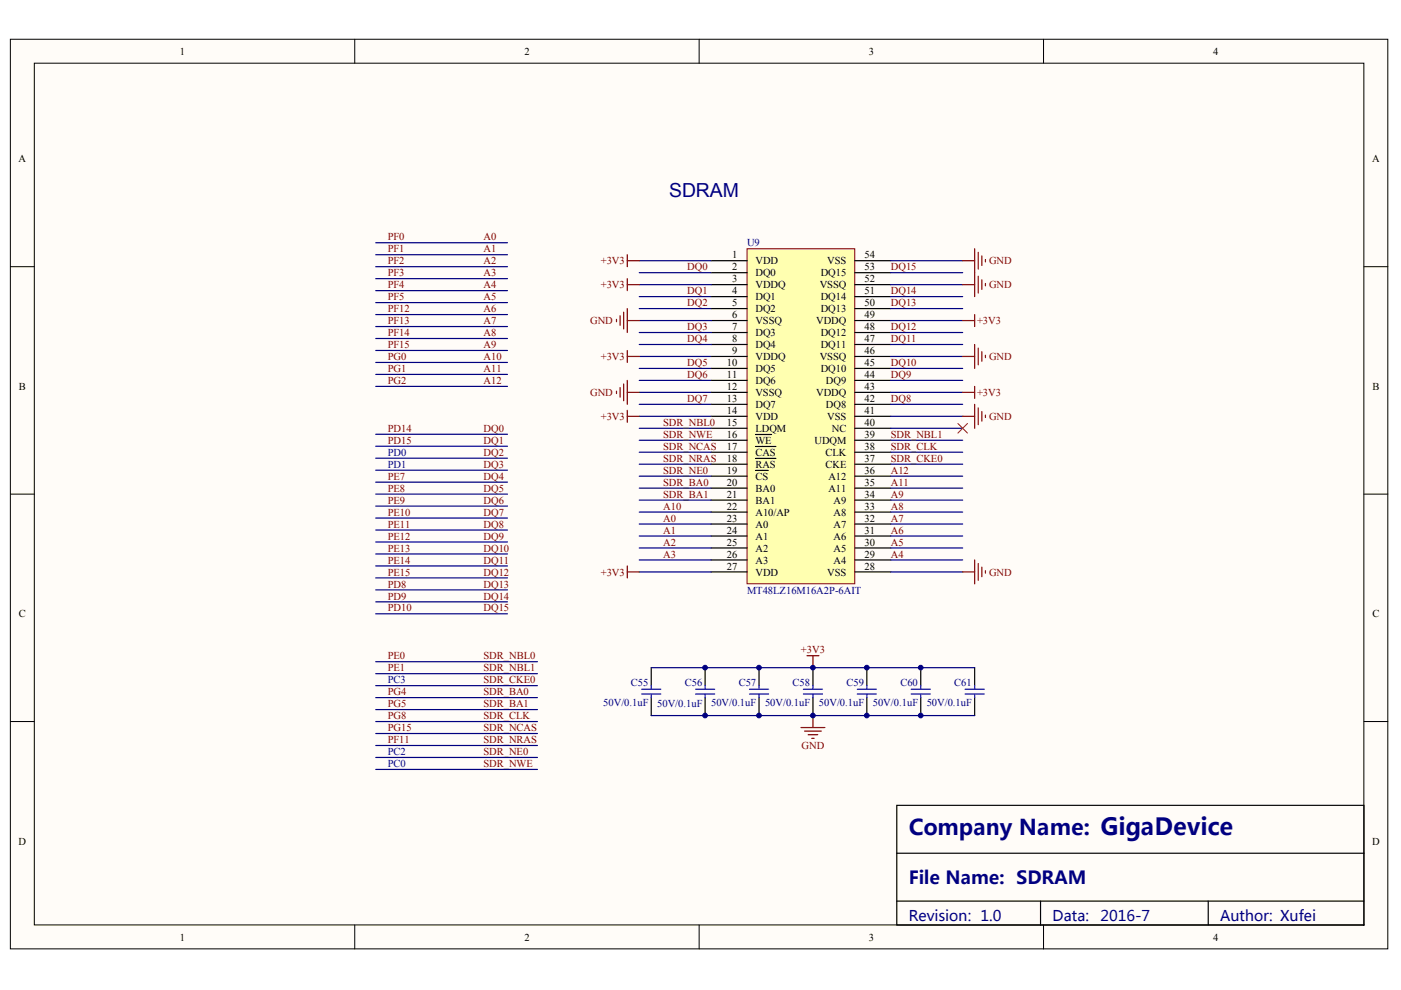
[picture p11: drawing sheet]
<svg xmlns="http://www.w3.org/2000/svg" width="297mm" height="210mm" viewBox="0 0 297 210" stroke-linecap="round" stroke-linejoin="round" font-family="sans-serif">
<defs><g id="words">
<text font-size="4.6" fill="#000080" x="192.7" y="177.1">Company Name: GigaDevice</text>
<text font-size="4.1" fill="#000080" x="141.9" y="41.8">SDRAM</text>
<text font-size="3.8" fill="#000080" x="192.7" y="187.5">File Name: SDRAM</text>
<g font-size="3.1" fill="#000080">
<text x="192.7" y="195.4">Revision: 1.0</text>
<text x="223.2" y="195.4">Data:</text>
<text x="233.3" y="195.4">2016-7</text>
<text x="258.7" y="195.4">Author: Xufei</text>
</g>
<g font-size="2.2">
<text x="38.2" y="11.6">1</text>
<text x="111.2" y="11.6">2</text>
<text x="184.2" y="11.6">3</text>
<text x="257.2" y="11.6">4</text>
<text x="4" y="34.4">A</text>
<text x="290.9" y="34.4">A</text>
<text x="155.2" y="54.8">1</text>
<text x="155.2" y="57.3">2</text>
<text x="155.2" y="59.9">3</text>
<text x="160.2" y="56">VDD</text>
<text x="160.2" y="58.6">DQ0</text>
<text x="174" y="58.6">DQ15</text>
<text x="175.4" y="56">VSS</text>
<text x="183.3" y="59.9">52</text>
<text x="183.3" y="57.3">53</text>
<text x="183.3" y="54.8">54</text>
<text x="155.2" y="62.4">4</text>
<text x="155.2" y="64.9">5</text>
<text x="160.2" y="61.1">VDDQ</text>
<text x="160.2" y="63.7">DQ1</text>
<text x="173.8" y="61.1">VSSQ</text>
<text x="174" y="63.7">DQ14</text>
<text x="183.3" y="64.9">50</text>
<text x="183.3" y="62.4">51</text>
<text x="155.2" y="67.5">6</text>
<text x="155.2" y="70">7</text>
<text x="160.2" y="66.2">DQ2</text>
<text x="160.2" y="68.7">VSSQ</text>
<text x="160.2" y="71.3">DQ3</text>
<text x="173" y="68.7">VDDQ</text>
<text x="174" y="71.3">DQ12</text>
<text x="174" y="66.2">DQ13</text>
<text x="183.3" y="70">48</text>
<text x="183.3" y="67.5">49</text>
<text x="154.1" y="77.6">10</text>
<text x="155.2" y="72.5">8</text>
<text x="155.2" y="75.1">9</text>
<text x="160.2" y="73.8">DQ4</text>
<text x="160.2" y="76.4">VDDQ</text>
<text x="173.8" y="76.4">VSSQ</text>
<text x="174" y="73.8">DQ11</text>
<text x="183.3" y="77.6">45</text>
<text x="183.3" y="75.1">46</text>
<text x="183.3" y="72.5">47</text>
<text x="4" y="82.6">B</text>
<text x="154.1" y="80.2">11</text>
<text x="154.1" y="82.7">12</text>
<text x="160.2" y="78.9">DQ5</text>
<text x="160.2" y="81.4">DQ6</text>
<text x="160.2" y="84">VSSQ</text>
<text x="173" y="84">VDDQ</text>
<text x="174" y="78.9">DQ10</text>
<text x="175.1" y="81.4">DQ9</text>
<text x="183.3" y="82.7">43</text>
<text x="183.3" y="80.2">44</text>
<text x="291" y="82.6">B</text>
<text x="154.1" y="85.2">13</text>
<text x="154.1" y="87.8">14</text>
<text x="160.2" y="86.5">DQ7</text>
<text x="160.2" y="89">VDD</text>
<text x="175.1" y="86.5">DQ8</text>
<text x="175.4" y="89">VSS</text>
<text x="183.3" y="87.8">41</text>
<text x="183.3" y="85.2">42</text>
<text x="154.1" y="90.3">15</text>
<text x="154.1" y="92.8">16</text>
<text x="154.1" y="95.4">17</text>
<text x="160.2" y="91.6">LDQM</text>
<text x="160.2" y="94.1">WE</text>
<text x="172.7" y="94.1">UDQM</text>
<text x="176.4" y="91.6">NC</text>
<text x="183.3" y="95.4">38</text>
<text x="183.3" y="92.8">39</text>
<text x="183.3" y="90.3">40</text>
<text x="154.1" y="97.9">18</text>
<text x="154.1" y="100.5">19</text>
<text x="160.2" y="96.7">CAS</text>
<text x="160.2" y="99.2">RAS</text>
<text x="160.2" y="101.7">CS</text>
<text x="175" y="99.2">CKE</text>
<text x="175" y="96.7">CLK</text>
<text x="175.6" y="101.7">A12</text>
<text x="183.3" y="100.5">36</text>
<text x="183.3" y="97.9">37</text>
<text x="154.1" y="103">20</text>
<text x="154.1" y="105.5">21</text>
<text x="160.2" y="104.3">BA0</text>
<text x="160.2" y="106.8">BA1</text>
<text x="175.6" y="104.3">A11</text>
<text x="176.8" y="106.8">A9</text>
<text x="183.3" y="105.5">34</text>
<text x="183.3" y="103">35</text>
<text x="154.1" y="108.1">22</text>
<text x="154.1" y="110.6">23</text>
<text x="154.1" y="113.2">24</text>
<text x="160.2" y="109.3">A10/AP</text>
<text x="160.2" y="111.9">A0</text>
<text x="176.8" y="111.9">A7</text>
<text x="176.8" y="109.3">A8</text>
<text x="183.3" y="113.2">31</text>
<text x="183.3" y="110.6">32</text>
<text x="183.3" y="108.1">33</text>
<text x="154.1" y="115.7">25</text>
<text x="154.1" y="118.2">26</text>
<text x="160.2" y="114.4">A1</text>
<text x="160.2" y="117">A2</text>
<text x="160.2" y="119.5">A3</text>
<text x="176.8" y="119.5">A4</text>
<text x="176.8" y="117">A5</text>
<text x="176.8" y="114.4">A6</text>
<text x="183.3" y="118.2">29</text>
<text x="183.3" y="115.7">30</text>
<text x="154.1" y="120.8">27</text>
<text x="160.2" y="122">VDD</text>
<text x="175.4" y="122">VSS</text>
<text x="183.3" y="120.8">28</text>
<text x="4" y="130.9">C</text>
<text x="291" y="130.9">C</text>
<text x="4" y="179.1">D</text>
<text x="290.9" y="179.1">D</text>
<text x="38.2" y="199.4">1</text>
<text x="111.2" y="199.4">2</text>
<text x="184.2" y="199.4">3</text>
<text x="257.2" y="199.4">4</text>
</g>
<g font-size="2.2" fill="#800000">
<text x="82.2" y="51">PF0</text>
<text x="82.2" y="53.5">PF1</text>
<text x="102.5" y="51">A0</text>
<text x="102.5" y="53.5">A1</text>
<text x="82.2" y="56">PF2</text>
<text x="82.2" y="58.6">PF3</text>
<text x="102.5" y="56">A2</text>
<text x="102.5" y="58.6">A3</text>
<text x="127.4" y="56">+3V3</text>
<text x="145.7" y="57.3">DQ0</text>
<text x="188.9" y="57.3">DQ15</text>
<text x="209.7" y="56">GND</text>
<text x="82.2" y="61.1">PF4</text>
<text x="82.2" y="63.7">PF5</text>
<text x="102.5" y="61.1">A4</text>
<text x="102.5" y="63.7">A5</text>
<text x="127.4" y="61.1">+3V3</text>
<text x="145.7" y="62.4">DQ1</text>
<text x="145.7" y="64.9">DQ2</text>
<text x="188.9" y="64.9">DQ13</text>
<text x="188.9" y="62.4">DQ14</text>
<text x="209.7" y="61.1">GND</text>
<text x="82.2" y="71.3">PF14</text>
<text x="82.2" y="66.2">PF12</text>
<text x="82.2" y="68.7">PF13</text>
<text x="102.5" y="66.2">A6</text>
<text x="102.5" y="68.7">A7</text>
<text x="102.5" y="71.3">A8</text>
<text x="125.1" y="68.7">GND</text>
<text x="145.7" y="70">DQ3</text>
<text x="188.9" y="70">DQ12</text>
<text x="207.2" y="68.7">+3V3</text>
<text x="82.2" y="73.8">PF15</text>
<text x="82.2" y="76.4">PG0</text>
<text x="102.5" y="73.8">A9</text>
<text x="102.5" y="76.4">A10</text>
<text x="127.4" y="76.4">+3V3</text>
<text x="145.7" y="72.5">DQ4</text>
<text x="145.7" y="77.6">DQ5</text>
<text x="188.9" y="77.6">DQ10</text>
<text x="188.9" y="72.5">DQ11</text>
<text x="209.7" y="76.4">GND</text>
<text x="82.2" y="78.9">PG1</text>
<text x="82.2" y="81.4">PG2</text>
<text x="102.5" y="78.9">A11</text>
<text x="102.5" y="81.4">A12</text>
<text x="125.1" y="84">GND</text>
<text x="145.7" y="80.2">DQ6</text>
<text x="188.9" y="80.2">DQ9</text>
<text x="207.2" y="84">+3V3</text>
<text x="127.4" y="89">+3V3</text>
<text x="145.7" y="85.2">DQ7</text>
<text x="188.9" y="85.2">DQ8</text>
<text x="209.7" y="89">GND</text>
<text x="82.2" y="91.6">PD14</text>
<text x="82.2" y="94.1">PD15</text>
<text x="102.5" y="91.6">DQ0</text>
<text x="102.5" y="94.1">DQ1</text>
<text x="140.6" y="90.3">SDR_NBL0</text>
<text x="140.6" y="92.8">SDR_NWE</text>
<text x="140.6" y="95.4">SDR_NCAS</text>
<text x="188.9" y="92.8">SDR_NBL1</text>
<text x="188.9" y="95.4">SDR_CLK</text>
<text x="82.2" y="101.7">PE7</text>
<text x="102.5" y="96.7">DQ2</text>
<text x="102.5" y="99.2">DQ3</text>
<text x="102.5" y="101.7">DQ4</text>
<text x="140.6" y="97.9">SDR_NRAS</text>
<text x="140.6" y="100.5">SDR_NE0</text>
<text x="188.9" y="100.5">A12</text>
<text x="188.9" y="97.9">SDR_CKE0</text>
<text x="82.2" y="104.3">PE8</text>
<text x="82.2" y="106.8">PE9</text>
<text x="102.5" y="104.3">DQ5</text>
<text x="102.5" y="106.8">DQ6</text>
<text x="140.6" y="103">SDR_BA0</text>
<text x="140.6" y="105.5">SDR_BA1</text>
<text x="188.9" y="105.5">A9</text>
<text x="188.9" y="103">A11</text>
<text x="82.2" y="111.9">PE11</text>
<text x="82.2" y="109.3">PE10</text>
<text x="102.5" y="109.3">DQ7</text>
<text x="102.5" y="111.9">DQ8</text>
<text x="140.6" y="110.6">A0</text>
<text x="140.6" y="113.2">A1</text>
<text x="140.6" y="108.1">A10</text>
<text x="188.9" y="113.2">A6</text>
<text x="188.9" y="110.6">A7</text>
<text x="188.9" y="108.1">A8</text>
<text x="82.2" y="114.4">PE12</text>
<text x="82.2" y="117">PE13</text>
<text x="82.2" y="119.5">PE14</text>
<text x="102.5" y="114.4">DQ9</text>
<text x="102.5" y="117">DQ10</text>
<text x="102.5" y="119.5">DQ11</text>
<text x="140.6" y="115.7">A2</text>
<text x="140.6" y="118.2">A3</text>
<text x="188.9" y="118.2">A4</text>
<text x="188.9" y="115.7">A5</text>
<text x="82.2" y="122">PE15</text>
<text x="82.2" y="124.6">PD8</text>
<text x="102.5" y="122">DQ12</text>
<text x="102.5" y="124.6">DQ13</text>
<text x="127.4" y="122">+3V3</text>
<text x="209.7" y="122">GND</text>
<text x="82.2" y="127.1">PD9</text>
<text x="82.2" y="129.6">PD10</text>
<text x="102.5" y="127.1">DQ14</text>
<text x="102.5" y="129.6">DQ15</text>
<text x="82.2" y="139.8">PE0</text>
<text x="82.2" y="142.3">PE1</text>
<text x="102.5" y="139.8">SDR_NBL0</text>
<text x="102.5" y="142.3">SDR_NBL1</text>
<text x="169.8" y="138.5">+3V3</text>
<text x="82.2" y="147.4">PG4</text>
<text x="82.2" y="150">PG5</text>
<text x="102.5" y="144.9">SDR_CKE0</text>
<text x="102.5" y="147.4">SDR_BA0</text>
<text x="102.5" y="150">SDR_BA1</text>
<text x="82.2" y="155">PG15</text>
<text x="82.2" y="152.5">PG8</text>
<text x="102.5" y="155">SDR_NCAS</text>
<text x="102.5" y="152.5">SDR_CLK</text>
<text x="82.2" y="157.6">PF11</text>
<text x="102.5" y="160.1">SDR_NE0</text>
<text x="102.5" y="157.6">SDR_NRAS</text>
<text x="169.9" y="158.8">GND</text>
<text x="102.5" y="162.6">SDR_NWE</text>
</g>
<g font-size="2.2" fill="#000080">
<text x="158.4" y="52.2">U9</text>
<text x="82.2" y="96.7">PD0</text>
<text x="82.2" y="99.2">PD1</text>
<text x="158.4" y="125.8">MT48LZ16M16A2P-6AIT</text>
<text x="82.2" y="144.9">PC3</text>
<text x="127.9" y="149.7">50V/0.1uF</text>
<text x="133.8" y="145.4">C55</text>
<text x="139.3" y="150">50V/0.1uF</text>
<text x="145.2" y="145.4">C56</text>
<text x="150.8" y="149.7">50V/0.1uF</text>
<text x="156.6" y="145.4">C57</text>
<text x="162.2" y="149.7">50V/0.1uF</text>
<text x="168" y="145.4">C58</text>
<text x="173.6" y="149.7">50V/0.1uF</text>
<text x="179.5" y="145.4">C59</text>
<text x="185.1" y="149.7">50V/0.1uF</text>
<text x="190.9" y="145.4">C60</text>
<text x="196.5" y="149.7">50V/0.1uF</text>
<text x="202.3" y="145.4">C61</text>
<text x="82.2" y="160.1">PC2</text>
<text x="82.2" y="162.6">PC0</text>
</g>
</g></defs>
<g fill="#fffcf8" stroke="#000" stroke-width=".21">
<path d="M2.2 8.3h292v192.9h-292z"/>
<path d="M7.3 13.4h281.9v182.7h-281.9z"/>
</g>
<path d="M75.2 8.3v5.1M148.2 8.3v5.1M221.2 8.3v5.1M2.2 56.5h5.1M289.2 56.5h5.1M2.2 104.8h5.1M289.2 104.8h5.1M2.2 153h5.1M289.2 153h5.1M75.2 196.1v5.1M148.2 196.1v5.1M221.2 196.1v5.1" fill="none" stroke="#000" stroke-width=".21"/>
<path d="M190.1 170.8h99.1v25.3h-99.1zM190.1 180.9h99.1M190.1 191.1h99.1M220.6 191.1v5M256.2 191.1v5" fill="none" stroke="#000" stroke-width=".25"/>
<path d="M158.4 52.7h22.8v71.1h-22.8z" fill="#ffffb0" stroke="#800000" stroke-width=".21"/>
<g fill="none" stroke="#000" stroke-width=".25">
<path d="M150.8 55.3h7.6M150.8 57.8h7.6M181.2 55.3h7.7M181.2 57.8h7.7M150.8 60.4h7.6M150.8 62.9h7.6M150.8 65.4h7.6M150.8 68h7.6M150.8 70.5h7.6M150.8 73h7.6M150.8 75.6h7.6M150.8 78.1h7.6"/>
<path d="M181.2 60.4h7.7M181.2 62.9h7.7M181.2 65.4h7.7M181.2 68h7.7M181.2 70.5h7.7M181.2 73h7.7M181.2 75.6h7.7M181.2 78.1h7.7M150.8 80.7h7.6M150.8 83.2h7.6M150.8 85.7h7.6M150.8 88.3h7.6"/>
<path d="M150.8 90.8h7.6M150.8 93.3h7.6M150.8 95.9h7.6M150.8 98.4h7.6M160.2 92.1h3.4M160.2 94.7h4.3M160.2 97.2h4.3M160.2 99.7h2.7M181.2 80.7h7.7M181.2 83.2h7.7M181.2 85.7h7.7M181.2 88.3h7.7"/>
<path d="M181.2 90.8h7.7M181.2 93.3h7.7M181.2 95.9h7.7M181.2 98.4h7.7M150.8 101h7.6M150.8 103.5h7.6M150.8 106h7.6M150.8 108.6h7.6M150.8 111.1h7.6M150.8 113.6h7.6M150.8 116.2h7.6M150.8 118.7h7.6"/>
<path d="M181.2 101h7.7M181.2 103.5h7.7M181.2 106h7.7M181.2 108.6h7.7M181.2 111.1h7.7M181.2 113.6h7.7M181.2 116.2h7.7M181.2 118.7h7.7M150.8 121.3h7.6M181.2 121.3h7.7M138.1 141.6v3.8M138.1 147.9v3.8"/>
<path d="M149.5 141.6v3.8M149.5 147.9v3.8M160.9 141.6v3.8M160.9 147.9v3.8M172.4 141.6v3.8M172.4 147.9v3.8M183.8 141.6v3.8M183.8 147.9v3.8M195.2 141.6v3.8M195.2 147.9v3.8M206.6 141.6v3.8M206.6 147.9v3.8"/>
</g>
<g fill="none" stroke="#800000" stroke-width=".25">
<path d="M133 54v2.5M133 59.1v2.5M133 55.3h2.5M204.1 55.3h2.5M206.6 52.7v10.2M207.4 53.5v3.6M207.4 58.6v3.5M208.2 54.3v2M208.2 59.3v2.1M208.9 55v.5M130.7 67.7v.5M131.5 66.9v2.1"/>
<path d="M132.2 66.2v3.5M133 65.4v5.1M133 74.3v2.5M133 75.6h2.5M133 68h2.5M133 60.4h2.5M204.1 75.6h2.5M204.1 68h2.5M204.1 60.4h2.5M206.6 66.7v2.5M206.6 73v5.1M207.4 73.8v3.6"/>
<path d="M208.2 74.6v2M208.9 60.1v.5M208.9 75.3v.5M130.7 82.9v.5M131.5 82.2v2M132.2 81.4v3.6M133 80.7v5M133 87v2.5M133 88.3h2.5M133 83.2h2.5M204.1 88.3h2.5M204.1 83.2h2.5"/>
<path d="M206.6 81.9v2.6M206.6 85.7v5.1M207.4 86.5v3.5M208.2 87.3v2M208.9 88v.5M133 120v2.5M206.6 118.7v5.1M207.4 119.5v3.5M133 121.3h2.5M171.1 139h2.5M172.4 139v2.6M204.1 121.3h2.5"/>
<path d="M208.2 120.2v2.1M208.9 121v.5M169.8 154.3h5.1M170.6 155h3.5M171.3 155.8h2.1M172.1 156.5h.5M172.4 151.7v2.6"/>
</g>
<g fill="none" stroke="#000080" stroke-width=".25">
<path d="M79.7 59.1h27.9M79.7 56.5h27.9M79.7 54h27.9M79.7 51.5h27.9M135.5 55.3h15.3M135.5 57.8h15.3M188.9 55.3h15.2M188.9 57.8h15.2M79.7 79.4h27.9M79.7 76.8h27.9M79.7 74.3h27.9M79.7 71.8h27.9"/>
<path d="M79.7 69.2h27.9M79.7 66.7h27.9M79.7 64.2h27.9M79.7 61.6h27.9M135.5 60.4h15.3M135.5 62.9h15.3M135.5 65.4h15.3M135.5 68h15.3M135.5 70.5h15.3M135.5 73h15.3M135.5 75.6h15.3M135.5 78.1h15.3"/>
<path d="M188.9 60.4h15.2M188.9 62.9h15.2M188.9 65.4h15.2M188.9 68h15.2M188.9 70.5h15.2M188.9 73h15.2M188.9 75.6h15.2M188.9 78.1h15.2M79.7 97.2h27.9M79.7 99.7h27.9M79.7 92.1h27.9M79.7 94.6h27.9"/>
<path d="M79.7 81.9h27.9M135.5 80.7h15.3M135.5 83.2h15.3M135.5 85.7h15.3M135.5 88.3h15.3M135.5 90.8h15.3M135.5 93.3h15.3M135.5 95.9h15.3M135.5 98.4h15.3M188.9 80.7h15.2M188.9 83.2h15.2M188.9 85.7h15.2"/>
<path d="M188.9 88.3h15.2M188.9 90.8h15.2M188.9 93.3h15.2M188.9 95.9h15.2M188.9 98.4h15.2M79.7 120h27.9M79.7 117.5h27.9M79.7 114.9h27.9M79.7 112.4h27.9M79.7 109.8h27.9M79.7 107.3h27.9M79.7 104.8h27.9"/>
<path d="M79.7 102.2h27.9M135.5 101h15.3M135.5 103.5h15.3M135.5 106h15.3M135.5 108.6h15.3M135.5 111.1h15.3M135.5 113.6h15.3M135.5 116.2h15.3M135.5 118.7h15.3M188.9 101h15.2M188.9 103.5h15.2M188.9 106h15.2"/>
<path d="M188.9 108.6h15.2M188.9 111.1h15.2M188.9 113.6h15.2M188.9 116.2h15.2M188.9 118.7h15.2M79.7 122.5h27.9M79.7 125.1h27.9M79.7 127.6h27.9M79.7 130.1h27.9M135.5 121.3h15.3M188.9 121.3h15.2M79.7 147.9h34.2"/>
<path d="M79.7 150.4h34.2M79.7 153h34.2M79.7 155.5h34.2M79.7 158.1h34.2M79.7 140.3h34.2M79.7 142.8h34.2M79.7 145.4h34.2M138.1 141.6h68.5M138.1 151.7h68.5M79.7 160.6h34.2M79.7 163.1h34.2"/>
</g>
<path d="M203.1 89.8l2 2M205.1 89.8l-2 2" fill="none" stroke="#f00" stroke-width=".21"/>
<g fill="none" stroke="#00f" stroke-width=".25">
<path d="M136 146.1h4.1M136 147.1h4.1M138.1 145.4v.7M138.1 147.1v.8M147.5 146.1h4M147.5 147.1h4M149.5 145.4v.7M149.5 147.1v.8M158.9 146.1h4.1M158.9 147.1h4.1M160.9 145.4v.7M160.9 147.1v.8"/>
<path d="M170.3 146.1h4.1M170.3 147.1h4.1M172.4 145.4v.7M172.4 147.1v.8M181.8 146.1h4M181.8 147.1h4M183.8 145.4v.7M183.8 147.1v.8M193.2 146.1h4M193.2 147.1h4M195.2 145.4v.7M195.2 147.1v.8"/>
<path d="M204.6 146.1h4.1M204.6 147.1h4.1M206.6 145.4v.7M206.6 147.1v.8"/>
</g>
<g fill="#000080" stroke="#000080" stroke-width=".21">
<circle cx="149.5" cy="151.7" r=".5"/>
<circle cx="149.5" cy="141.6" r=".5"/>
<circle cx="160.9" cy="151.7" r=".5"/>
<circle cx="160.9" cy="141.6" r=".5"/>
<circle cx="172.3" cy="151.7" r=".5"/>
<circle cx="172.3" cy="141.6" r=".5"/>
<circle cx="183.8" cy="151.7" r=".5"/>
<circle cx="183.8" cy="141.6" r=".5"/>
<circle cx="195.2" cy="151.7" r=".5"/>
<circle cx="195.2" cy="141.6" r=".5"/>
</g>
<use href="#words"/>
</svg>
